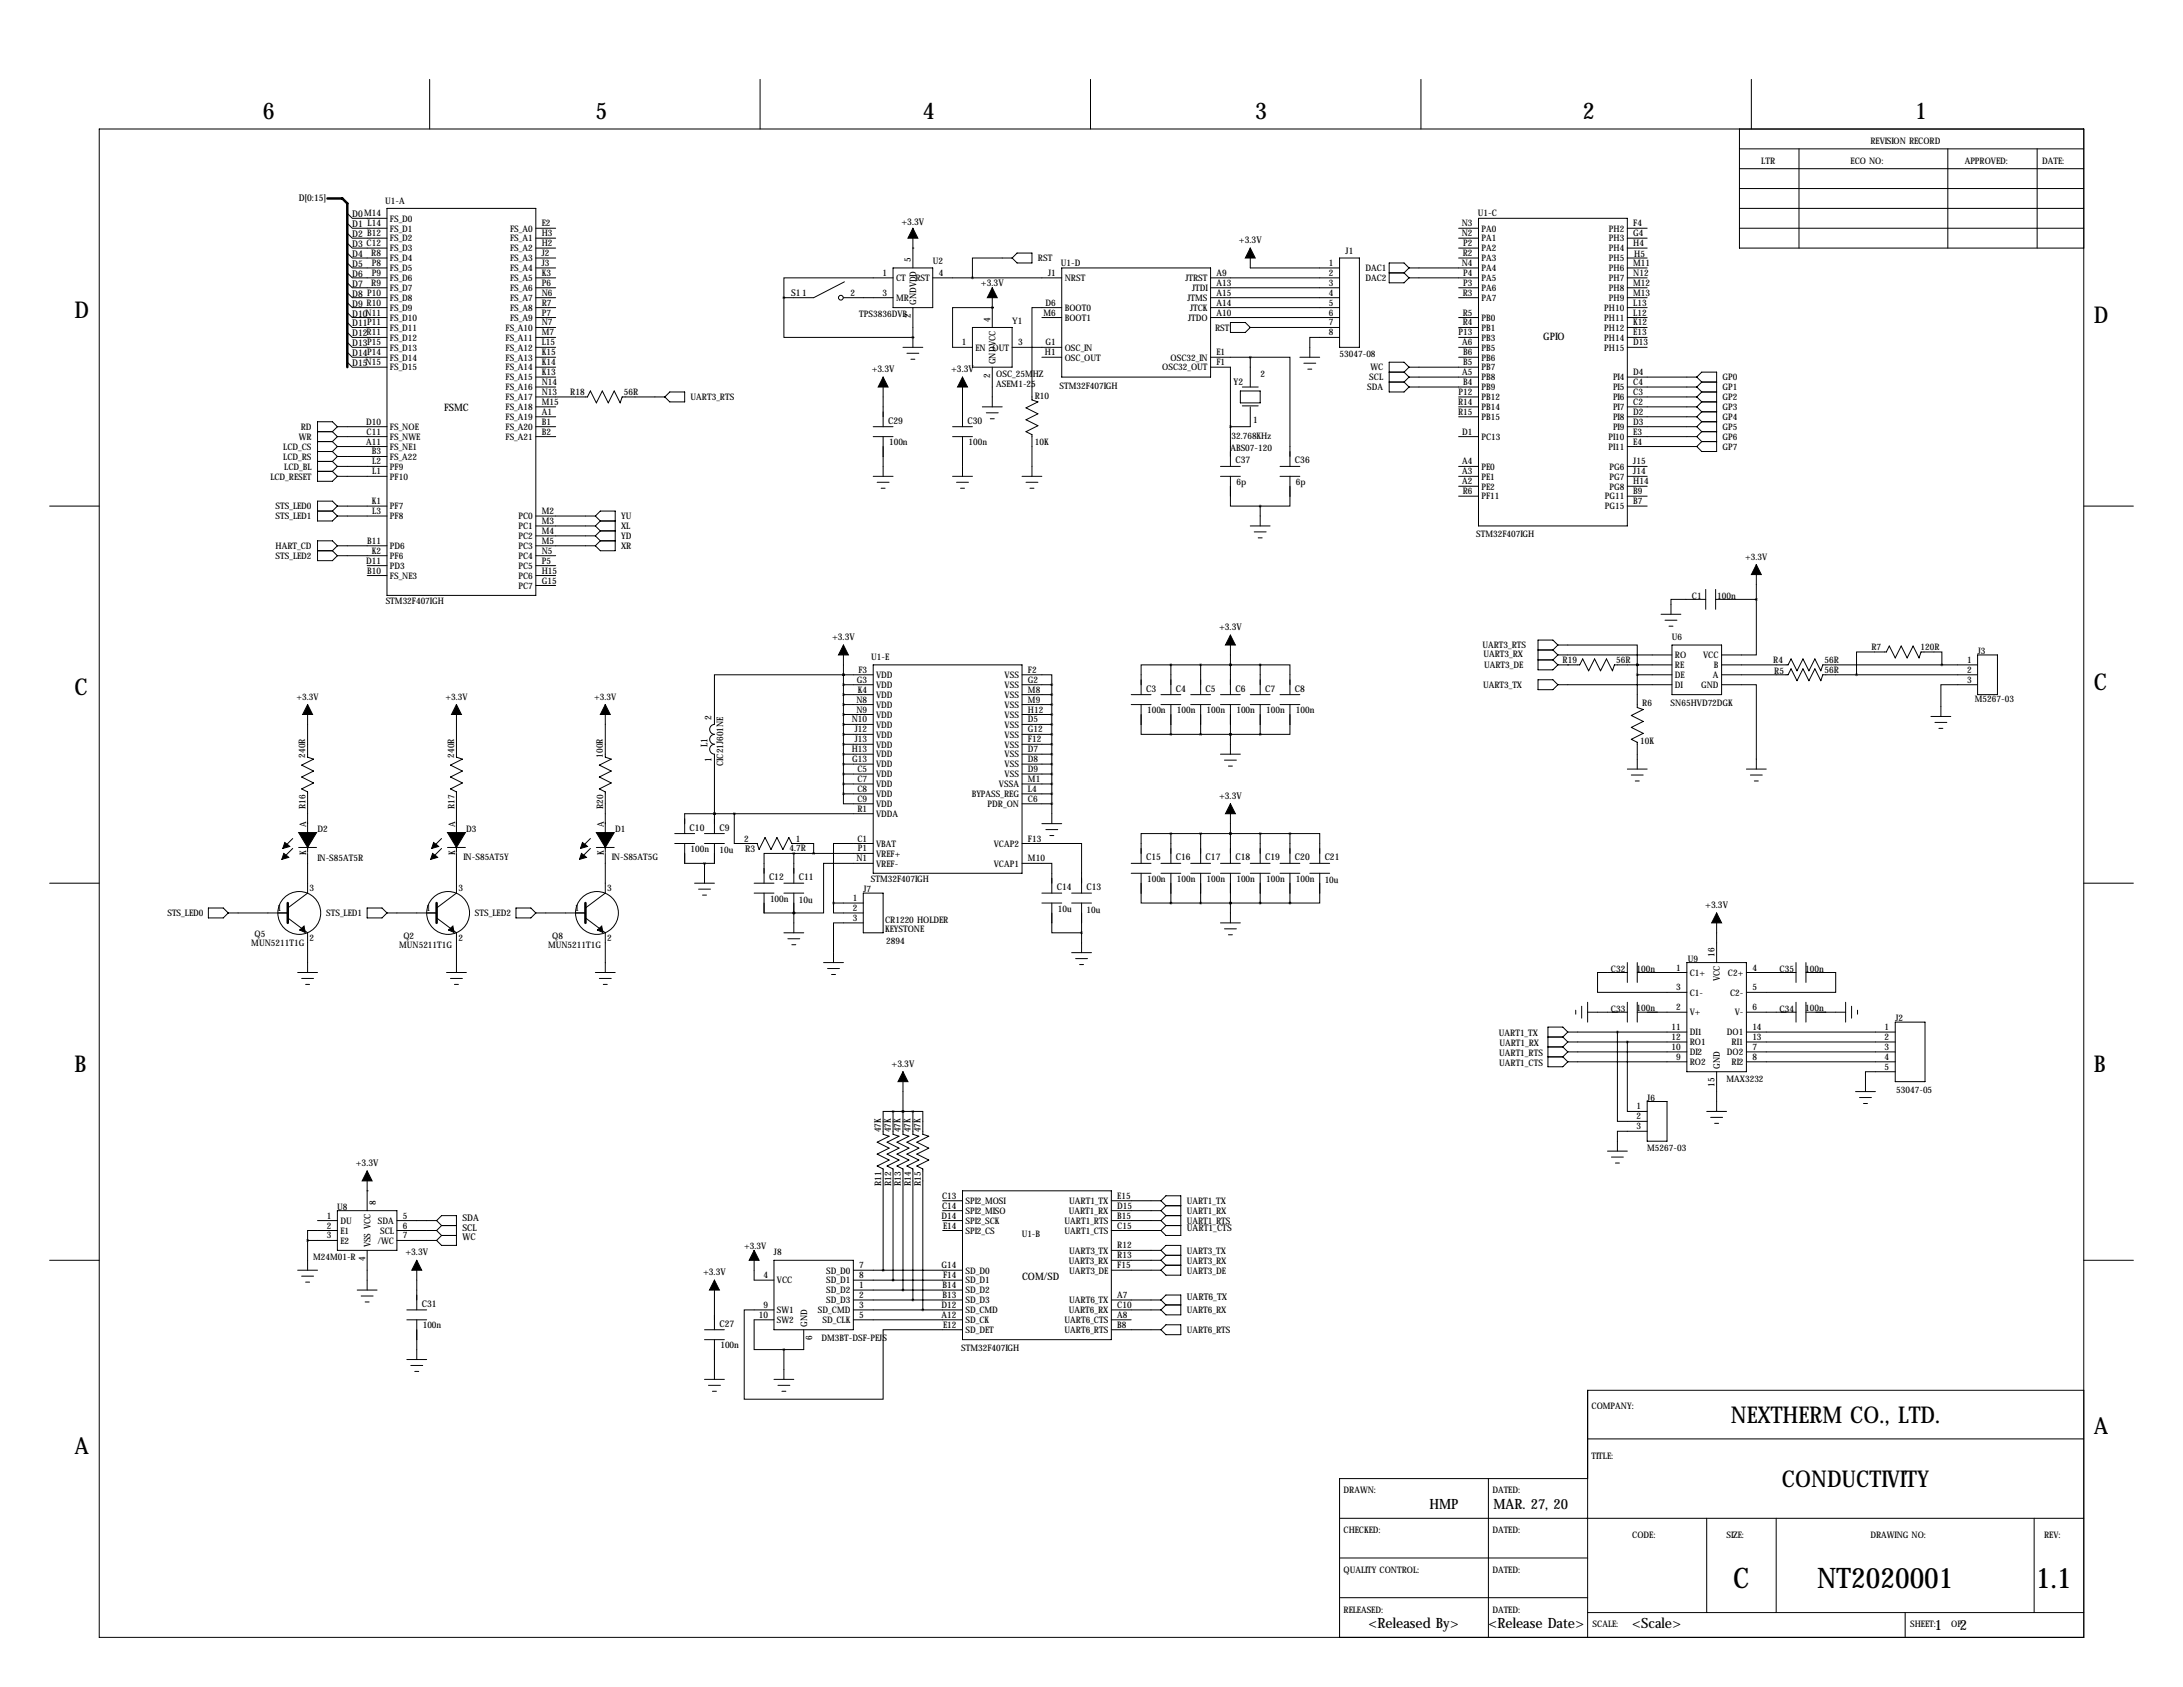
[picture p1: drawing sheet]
<svg xmlns="http://www.w3.org/2000/svg" width="559mm" height="432mm" viewBox="0 0 559 432" stroke-linecap="round" stroke-linejoin="round" font-family="sans-serif">
<defs><g id="words">
<g font-size="7.3">
<text x="443.7" y="406.5">C</text>
<text x="465.1" y="406.5">NT2020001</text>
<text x="521.2" y="406.5">1.1</text>
</g>
<g font-size="5.9">
<text x="67.3" y="30.5">6</text>
<text x="152.4" y="30.5">5</text>
<text x="236.2" y="30.5">4</text>
<text x="321.3" y="30.5">3</text>
<text x="405.1" y="30.5">2</text>
<text x="490.2" y="30.5">1</text>
<text x="19" y="81.3">D</text>
<text x="535.9" y="82.6">D</text>
<text x="19" y="177.8">C</text>
<text x="535.9" y="176.5">C</text>
<text x="19" y="274.3">B</text>
<text x="535.9" y="274.3">B</text>
<text x="443.1" y="364.1">NEXTHERM CO., LTD.</text>
<text x="535.9" y="367">A</text>
<text x="19" y="372.1">A</text>
<text x="456.1" y="380.6">CONDUCTIVITY</text>
</g>
<g font-size="3.6">
<text x="365.9" y="386.1">HMP</text>
<text x="382.3" y="386.1">MAR. 27, 20</text>
<text x="350.3" y="416.6">&lt;Released By&gt;</text>
<text x="381" y="416.6">&lt;Release Date&gt;</text>
<text x="417.8" y="416.6">&lt;Scale&gt;</text>
<text x="495.3" y="417.1">1</text>
<text x="501.6" y="417.1">2</text>
</g>
<g font-size="2.6">
<text x="395" y="87.1">GPIO</text>
<text x="113.7" y="105.1">FSMC</text>
<text x="261.6" y="327.7">COM/SD</text>
</g>
<g font-size="2.4">
<text x="76.5" y="51.6">D[0:15]</text>
<text x="90.2" y="55.6">D0M14</text>
<text x="90.2" y="58.2">D1 L14</text>
<text x="230.8" y="57.7">+3.3V</text>
<text x="90.2" y="60.7">D2 B12</text>
<text x="90.2" y="63.2">D3 C12</text>
<text x="90.2" y="65.8">D4</text>
<text x="317.1" y="62.2">+3.3V</text>
<text x="90.2" y="68.3">D5</text>
<text x="90.2" y="70.9">D6</text>
<text x="90.2" y="73.4">D7</text>
<text x="90.2" y="75.9">D8 P10</text>
<text x="202.5" y="75.7">S11</text>
<text x="251.1" y="73.2">+3.3V</text>
<text x="90.2" y="78.5">D9 R10</text>
<text x="90.2" y="81">D10N11</text>
<text x="90.2" y="83.6">D11P11</text>
<text x="90.2" y="86.1">D12R11</text>
<text x="90.2" y="88.6">D13P15</text>
<text x="90.2" y="91.2">D14P14</text>
<text x="90.2" y="93.7">D15N15</text>
<text x="223.1" y="95.3">+3.3V</text>
<text x="243.5" y="95.3">+3.3V</text>
<text x="315.8" y="98.6">Y2</text>
<text x="227.3" y="108.5">C29</text>
<text x="247.6" y="108.5">C30</text>
<text x="316.2" y="118.6">C37</text>
<text x="331.5" y="118.6">C36</text>
<text x="312" y="161.3">+3.3V</text>
<text x="213" y="163.8">+3.3V</text>
<text x="293.4" y="177">C3</text>
<text x="301" y="177">C4</text>
<text x="308.6" y="177">C5</text>
<text x="316.2" y="177">C6</text>
<text x="323.8" y="177">C7</text>
<text x="331.5" y="177">C8</text>
<text x="182.1" y="184.4" transform="rotate(-90 182.1 184.4)">2</text>
<text x="181.1" y="191.1" transform="rotate(-90 181.1 191.1)">L1</text>
<text x="182.1" y="195" transform="rotate(-90 182.1 195)">1</text>
<text x="312" y="204.5">+3.3V</text>
<text x="176.5" y="212.6">C10</text>
<text x="184.1" y="212.6">C9</text>
<text x="190.7" y="218.2">R3</text>
<text x="293.4" y="220.2">C15</text>
<text x="301" y="220.2">C16</text>
<text x="308.6" y="220.2">C17</text>
<text x="316.2" y="220.2">C18</text>
<text x="323.8" y="220.2">C19</text>
<text x="331.5" y="220.2">C20</text>
<text x="339.1" y="220.2">C21</text>
<text x="196.8" y="225.3">C12</text>
<text x="204.5" y="225.3">C11</text>
<text x="270.5" y="227.8">C14</text>
<text x="278.1" y="227.8">C13</text>
<text x="436.5" y="232.4">+3.3V</text>
<text x="228.2" y="273">+3.3V</text>
<text x="91.1" y="298.4">+3.3V</text>
<text x="118.4" y="317.5">WC</text>
<text x="118.4" y="315">SCL</text>
<text x="118.4" y="312.4">SDA</text>
<text x="303.8" y="315">UART1_CTS</text>
<text x="103.8" y="321.3">+3.3V</text>
<text x="180" y="326.4">+3.3V</text>
<text x="107.9" y="334.5">C31</text>
<text x="303.8" y="332.7">UART6_TX</text>
<text x="184.1" y="339.6">C27</text>
</g>
<g font-size="2.3">
<text x="450.8" y="41.9">LTR</text>
<text x="473.7" y="41.9">ECO NO:</text>
<text x="478.8" y="36.8">REVISION RECORD</text>
<text x="502.9" y="41.9">APPROVED:</text>
<text x="522.7" y="41.9">DATE:</text>
<text x="98.6" y="52.3">U1-A</text>
<text x="99.8" y="56.7">FS_D0</text>
<text x="99.8" y="59.3">FS_D1</text>
<text x="130.6" y="59.3">FS_A0</text>
<text x="138.7" y="57.9">E2</text>
<text x="374.2" y="57.9">N3</text>
<text x="378.3" y="55.4">U1-C</text>
<text x="379.2" y="59.3">PA0</text>
<text x="411.8" y="59.3">PH2</text>
<text x="418.1" y="57.9">F4</text>
<text x="95" y="65.5">R8</text>
<text x="99.8" y="61.8">FS_D2</text>
<text x="99.8" y="64.3">FS_D3</text>
<text x="130.6" y="61.8">FS_A1</text>
<text x="130.6" y="64.3">FS_A2</text>
<text x="138.7" y="60.5">H3</text>
<text x="138.7" y="63">H2</text>
<text x="138.7" y="65.5">J2</text>
<text x="344.5" y="65">J1</text>
<text x="374.2" y="60.5">N2</text>
<text x="374.4" y="65.5">R2</text>
<text x="374.6" y="63">P2</text>
<text x="379.2" y="64.3">PA2</text>
<text x="379.2" y="61.8">PA1</text>
<text x="411.8" y="61.8">PH3</text>
<text x="411.8" y="64.3">PH4</text>
<text x="418.1" y="60.5">G4</text>
<text x="418.1" y="63">H4</text>
<text x="418.3" y="65.8">H5</text>
<text x="95.2" y="68.1">P8</text>
<text x="95.2" y="70.6">P9</text>
<text x="99.8" y="66.9">FS_D4</text>
<text x="99.8" y="69.4">FS_D5</text>
<text x="99.8" y="72">FS_D6</text>
<text x="130.6" y="66.9">FS_A3</text>
<text x="130.6" y="69.4">FS_A4</text>
<text x="130.6" y="72">FS_A5</text>
<text x="138.7" y="68.1">J3</text>
<text x="138.7" y="70.6">K3</text>
<text x="225.9" y="70.6">1</text>
<text x="229.4" y="72">CT</text>
<text x="233.2" y="67.1" transform="rotate(-90 233.2 67.1)">5</text>
<text x="234.3" y="72">RST</text>
<text x="238.8" y="67.6">U2</text>
<text x="240.3" y="70.6">4</text>
<text x="265.7" y="66.9">RST</text>
<text x="268.3" y="70.6">J1</text>
<text x="271.6" y="68.1">U1-D</text>
<text x="272.5" y="72">NRST</text>
<text x="303.4" y="72">JTRST</text>
<text x="311.4" y="70.6">A9</text>
<text x="340.2" y="68.1">1</text>
<text x="340.2" y="70.6">2</text>
<text x="349.5" y="69.4">DAC1</text>
<text x="349.5" y="72">DAC2</text>
<text x="374.2" y="68.1">N4</text>
<text x="374.6" y="70.6">P4</text>
<text x="379.2" y="69.4">PA4</text>
<text x="379.2" y="72">PA5</text>
<text x="379.2" y="66.9">PA3</text>
<text x="411.8" y="69.4">PH6</text>
<text x="411.8" y="72">PH7</text>
<text x="411.8" y="66.9">PH5</text>
<text x="418.1" y="68.1">M11</text>
<text x="418.1" y="70.6">N12</text>
<text x="95" y="73.2">R9</text>
<text x="99.8" y="74.5">FS_D7</text>
<text x="99.8" y="77">FS_D8</text>
<text x="130.6" y="74.5">FS_A6</text>
<text x="130.6" y="77">FS_A7</text>
<text x="138.7" y="73.2">P6</text>
<text x="138.7" y="75.7">N6</text>
<text x="217.7" y="75.8">2</text>
<text x="225.9" y="75.7">3</text>
<text x="229.4" y="77">MR</text>
<text x="234.5" y="78" transform="rotate(-90 234.5 78)">GNDVDD</text>
<text x="304" y="77">JTMS</text>
<text x="305.2" y="74.5">JTDI</text>
<text x="311.4" y="73.2">A13</text>
<text x="311.4" y="75.7">A15</text>
<text x="340.2" y="73.2">3</text>
<text x="340.2" y="75.7">4</text>
<text x="374.4" y="75.7">R3</text>
<text x="374.6" y="73.2">P3</text>
<text x="379.2" y="77">PA7</text>
<text x="379.2" y="74.5">PA6</text>
<text x="411.8" y="74.5">PH8</text>
<text x="411.8" y="77">PH9</text>
<text x="418.1" y="73.2">M12</text>
<text x="418.1" y="75.7">M13</text>
<text x="99.8" y="79.6">FS_D9</text>
<text x="99.8" y="82.1">FS_D10</text>
<text x="130.6" y="79.6">FS_A8</text>
<text x="130.6" y="82.1">FS_A9</text>
<text x="138.7" y="78.2">R7</text>
<text x="138.7" y="80.8">P7</text>
<text x="138.7" y="83.3">N7</text>
<text x="220" y="81.2">TPS3836DVB</text>
<text x="233.2" y="81.5" transform="rotate(-90 233.2 81.5)">2</text>
<text x="253.5" y="82.3" transform="rotate(-90 253.5 82.3)">4</text>
<text x="259.1" y="82.8">Y1</text>
<text x="267.1" y="80.8">M6</text>
<text x="267.6" y="78.2">D6</text>
<text x="272.5" y="82.1">BOOT1</text>
<text x="272.5" y="79.6">BOOT0</text>
<text x="304.1" y="82.1">JTDO</text>
<text x="304.6" y="79.6">JTCK</text>
<text x="311.4" y="78.2">A14</text>
<text x="311.4" y="80.8">A10</text>
<text x="340.2" y="78.2">5</text>
<text x="340.2" y="80.8">6</text>
<text x="340.2" y="83.3">7</text>
<text x="374.4" y="80.8">R5</text>
<text x="374.4" y="83.3">R4</text>
<text x="379.2" y="82.1">PB0</text>
<text x="410.7" y="79.6">PH10</text>
<text x="410.7" y="82.1">PH11</text>
<text x="418.1" y="78.2">L13</text>
<text x="418.1" y="80.8">L12</text>
<text x="418.1" y="83.3">K12</text>
<text x="99.8" y="84.7">FS_D11</text>
<text x="99.8" y="87.2">FS_D12</text>
<text x="99.8" y="89.7">FS_D13</text>
<text x="129.4" y="84.7">FS_A10</text>
<text x="129.4" y="87.2">FS_A11</text>
<text x="129.4" y="89.7">FS_A12</text>
<text x="138.7" y="85.9">M7</text>
<text x="138.7" y="88.4">L15</text>
<text x="246.2" y="88.4">1</text>
<text x="249.7" y="89.7">EN</text>
<text x="254.1" y="89.7">OUT</text>
<text x="260.6" y="88.4">3</text>
<text x="267.6" y="88.4">G1</text>
<text x="272.5" y="89.7">OSC_IN</text>
<text x="311" y="84.7">RST</text>
<text x="340.2" y="85.9">8</text>
<text x="373.4" y="85.9">P13</text>
<text x="374.3" y="88.4">A6</text>
<text x="379.2" y="84.7">PB1</text>
<text x="379.2" y="89.7">PB5</text>
<text x="379.2" y="87.2">PB3</text>
<text x="410.7" y="84.7">PH12</text>
<text x="410.7" y="87.2">PH14</text>
<text x="410.7" y="89.7">PH15</text>
<text x="418.1" y="85.9">E13</text>
<text x="418.1" y="88.4">D13</text>
<text x="99.8" y="92.3">FS_D14</text>
<text x="99.8" y="94.8">FS_D15</text>
<text x="129.4" y="92.3">FS_A13</text>
<text x="129.4" y="94.8">FS_A14</text>
<text x="138.7" y="90.9">K15</text>
<text x="138.7" y="93.5">K14</text>
<text x="254.8" y="93.2" transform="rotate(-90 254.8 93.2)">GNDVCC</text>
<text x="267.5" y="90.9">H1</text>
<text x="272.5" y="92.3">OSC_OUT</text>
<text x="297.5" y="94.8">OSC32_OUT</text>
<text x="299.6" y="92.3">OSC32_IN</text>
<text x="311.4" y="90.9">E1</text>
<text x="311.4" y="93.5">F1</text>
<text x="342.9" y="91.4">53047-08</text>
<text x="350.8" y="94.8">WC</text>
<text x="374.6" y="90.9">B6</text>
<text x="374.6" y="93.5">B5</text>
<text x="379.2" y="92.3">PB6</text>
<text x="379.2" y="94.8">PB7</text>
<text x="129.4" y="97.4">FS_A15</text>
<text x="129.4" y="99.9">FS_A16</text>
<text x="138.7" y="96">K13</text>
<text x="138.7" y="98.6">N14</text>
<text x="138.7" y="101.1">N13</text>
<text x="146" y="101.1">R18</text>
<text x="159.7" y="101">56R</text>
<text x="253.5" y="96.7" transform="rotate(-90 253.5 96.7)">2</text>
<text x="255" y="99.1">ASEM1-25</text>
<text x="255" y="96.4">OSC_25MHZ</text>
<text x="271.2" y="99.5">STM32F407IGH</text>
<text x="322.7" y="96.5">2</text>
<text x="350" y="99.9">SDA</text>
<text x="350.5" y="97.4">SCL</text>
<text x="373.4" y="101.1">P12</text>
<text x="374.3" y="96">A5</text>
<text x="374.6" y="98.6">B4</text>
<text x="379.2" y="97.4">PB8</text>
<text x="379.2" y="99.9">PB9</text>
<text x="412.9" y="97.4">PI4</text>
<text x="412.9" y="99.9">PI5</text>
<text x="418.1" y="96">D4</text>
<text x="418.1" y="98.6">C4</text>
<text x="418.1" y="101.1">C3</text>
<text x="440.9" y="97.4">GP0</text>
<text x="440.9" y="99.9">GP1</text>
<text x="129.4" y="102.4">FS_A17</text>
<text x="129.4" y="105">FS_A18</text>
<text x="129.4" y="107.5">FS_A19</text>
<text x="138.7" y="103.6">M15</text>
<text x="138.7" y="106.2">A1</text>
<text x="176.8" y="102.4">UART3_RTS</text>
<text x="264.9" y="102">R10</text>
<text x="373.2" y="103.6">R14</text>
<text x="373.2" y="106.2">R15</text>
<text x="379.2" y="105">PB14</text>
<text x="379.2" y="102.4">PB12</text>
<text x="379.2" y="107.5">PB15</text>
<text x="412.9" y="102.4">PI6</text>
<text x="412.9" y="105">PI7</text>
<text x="412.9" y="107.5">PI8</text>
<text x="418.1" y="103.6">C2</text>
<text x="418.1" y="106.2">D2</text>
<text x="440.9" y="102.4">GP2</text>
<text x="440.9" y="105">GP3</text>
<text x="440.9" y="107.5">GP4</text>
<text x="76.5" y="112.6">WR</text>
<text x="77" y="110.1">RD</text>
<text x="93.7" y="108.7">D10</text>
<text x="93.7" y="113.8">A11</text>
<text x="93.8" y="111.3">C11</text>
<text x="99.8" y="110.1">FS_NOE</text>
<text x="99.8" y="112.6">FS_NWE</text>
<text x="129.4" y="110.1">FS_A20</text>
<text x="129.4" y="112.6">FS_A21</text>
<text x="138.7" y="108.7">B1</text>
<text x="138.7" y="111.3">B2</text>
<text x="227.6" y="114">100n</text>
<text x="247.9" y="114">100n</text>
<text x="264.9" y="113.8">10K</text>
<text x="315.2" y="112.4">32.768KHz</text>
<text x="320.8" y="108.4">1</text>
<text x="374.3" y="111.3">D1</text>
<text x="379.2" y="112.6">PC13</text>
<text x="411.7" y="112.6">PI10</text>
<text x="412.9" y="110.1">PI9</text>
<text x="418.1" y="111.3">E3</text>
<text x="418.1" y="113.8">E4</text>
<text x="418.1" y="108.7">D3</text>
<text x="440.9" y="110.1">GP5</text>
<text x="440.9" y="112.6">GP6</text>
<text x="72.5" y="115.1">LCD_CS</text>
<text x="72.5" y="117.7">LCD_RS</text>
<text x="95.2" y="116.3">B3</text>
<text x="95.3" y="118.9">L2</text>
<text x="99.8" y="115.1">FS_NE1</text>
<text x="99.8" y="117.7">FS_A22</text>
<text x="315" y="115.4">ABS07-120</text>
<text x="374.3" y="118.9">A4</text>
<text x="411.7" y="115.1">PI11</text>
<text x="418.1" y="118.9">J15</text>
<text x="440.9" y="115.1">GP7</text>
<text x="69.2" y="122.8">LCD_RESET</text>
<text x="72.8" y="120.2">LCD_BL</text>
<text x="95.3" y="121.4">L1</text>
<text x="99.8" y="120.2">PF9</text>
<text x="99.8" y="122.8">PF10</text>
<text x="316.5" y="124.1">6p</text>
<text x="331.7" y="124.1">6p</text>
<text x="374.3" y="121.4">A3</text>
<text x="374.3" y="124">A2</text>
<text x="379.2" y="120.2">PE0</text>
<text x="379.2" y="122.8">PE1</text>
<text x="379.2" y="125.3">PE2</text>
<text x="412" y="120.2">PG6</text>
<text x="412" y="122.8">PG7</text>
<text x="412" y="125.3">PG8</text>
<text x="418.1" y="121.4">J14</text>
<text x="418.1" y="124">H14</text>
<text x="70.5" y="130.4">STS_LED0</text>
<text x="95.2" y="129">K1</text>
<text x="95.3" y="131.6">L3</text>
<text x="99.8" y="130.4">PF7</text>
<text x="138.7" y="131.6">M2</text>
<text x="374.4" y="126.5">R6</text>
<text x="379.2" y="127.8">PF11</text>
<text x="410.8" y="127.8">PG11</text>
<text x="410.8" y="130.4">PG15</text>
<text x="418.1" y="126.5">B9</text>
<text x="418.1" y="129">B7</text>
<text x="70.5" y="132.9">STS_LED1</text>
<text x="99.8" y="132.9">PF8</text>
<text x="132.7" y="135.5">PC1</text>
<text x="132.7" y="132.9">PC0</text>
<text x="138.7" y="134.1">M3</text>
<text x="138.7" y="136.7">M4</text>
<text x="159" y="132.9">YU</text>
<text x="159" y="135.5">XL</text>
<text x="377.9" y="137.3">STM32F407IGH</text>
<text x="70.5" y="140.5">HART_CD</text>
<text x="70.5" y="143.1">STS_LED2</text>
<text x="94" y="139.2">B11</text>
<text x="95.2" y="141.7">K2</text>
<text x="99.8" y="143.1">PF6</text>
<text x="99.8" y="140.5">PD6</text>
<text x="132.7" y="138">PC2</text>
<text x="132.7" y="140.5">PC3</text>
<text x="132.7" y="143.1">PC4</text>
<text x="138.7" y="139.2">M5</text>
<text x="138.7" y="141.7">N5</text>
<text x="159" y="138">YD</text>
<text x="159" y="140.5">XR</text>
<text x="446.7" y="143.3">+3.3V</text>
<text x="93.7" y="144.3">D11</text>
<text x="94" y="146.8">B10</text>
<text x="99.8" y="145.6">PD3</text>
<text x="99.8" y="148.2">FS_NE3</text>
<text x="132.7" y="148.2">PC6</text>
<text x="132.7" y="145.6">PC5</text>
<text x="138.7" y="146.8">H15</text>
<text x="138.7" y="149.4">G15</text>
<text x="138.7" y="144.3">P5</text>
<text x="98.7" y="154.6">STM32F407IGH</text>
<text x="132.7" y="150.7">PC7</text>
<text x="433.1" y="153.2">C1</text>
<text x="439.6" y="153.2">100n</text>
<text x="379.5" y="165.9">UART3_RTS</text>
<text x="427.9" y="163.8">U6</text>
<text x="479.1" y="166.4">R7</text>
<text x="491.6" y="166.3">120R</text>
<text x="506.2" y="167.4">J3</text>
<text x="219.8" y="172.2">F3</text>
<text x="223" y="168.9">U1-E</text>
<text x="224.3" y="173.6">VDD</text>
<text x="257.2" y="173.6">VSS</text>
<text x="263.1" y="172.2">F2</text>
<text x="379.7" y="168.2">UART3_RX</text>
<text x="379.9" y="171">UART3_DE</text>
<text x="400" y="169.7">R19</text>
<text x="413.7" y="169.6">56R</text>
<text x="428.8" y="168.5">RO</text>
<text x="428.8" y="171">RE</text>
<text x="428.8" y="173.6">DE</text>
<text x="436" y="168.5">VCC</text>
<text x="438.5" y="173.6">A</text>
<text x="438.7" y="171">B</text>
<text x="453.9" y="169.7">R4</text>
<text x="454.2" y="172.5">R5</text>
<text x="467" y="169.6">56R</text>
<text x="467" y="172.4">56R</text>
<text x="503.5" y="172.2">2</text>
<text x="503.5" y="169.7">1</text>
<text x="75.9" y="179.1">+3.3V</text>
<text x="114" y="179.1">+3.3V</text>
<text x="152.1" y="179.1">+3.3V</text>
<text x="219.2" y="179.8">N8</text>
<text x="219.4" y="174.8">G3</text>
<text x="219.6" y="177.3">K4</text>
<text x="224.3" y="176.1">VDD</text>
<text x="224.3" y="178.6">VDD</text>
<text x="257.2" y="176.1">VSS</text>
<text x="257.2" y="178.6">VSS</text>
<text x="263.1" y="174.8">G2</text>
<text x="263.1" y="177.3">M8</text>
<text x="263.1" y="179.8">M9</text>
<text x="379.6" y="176.1">UART3_TX</text>
<text x="428.8" y="176.1">DI</text>
<text x="435.4" y="176.1">GND</text>
<text x="503.5" y="174.8">3</text>
<text x="505.5" y="179.7">M5267-03</text>
<text x="218" y="184.9">N10</text>
<text x="219.2" y="182.4">N9</text>
<text x="224.3" y="181.2">VDD</text>
<text x="224.3" y="183.7">VDD</text>
<text x="257.2" y="181.2">VSS</text>
<text x="257.2" y="183.7">VSS</text>
<text x="263.1" y="182.4">H12</text>
<text x="263.1" y="184.9">D5</text>
<text x="293.6" y="182.5">100n</text>
<text x="301.2" y="182.5">100n</text>
<text x="308.9" y="182.5">100n</text>
<text x="316.5" y="182.5">100n</text>
<text x="324.1" y="182.5">100n</text>
<text x="331.7" y="182.5">100n</text>
<text x="420.4" y="180.8">R6</text>
<text x="427.6" y="180.8">SN65HVD72DGK</text>
<text x="218.8" y="187.5">J12</text>
<text x="218.8" y="190">J13</text>
<text x="224.3" y="186.3">VDD</text>
<text x="224.3" y="188.8">VDD</text>
<text x="224.3" y="191.3">VDD</text>
<text x="257.2" y="186.3">VSS</text>
<text x="257.2" y="188.8">VSS</text>
<text x="257.2" y="191.3">VSS</text>
<text x="263.1" y="187.5">G12</text>
<text x="263.1" y="190">F12</text>
<text x="419.9" y="190.5">10K</text>
<text x="78.1" y="194" transform="rotate(-90 78.1 194)">240R</text>
<text x="116.2" y="194" transform="rotate(-90 116.2 194)">240R</text>
<text x="154.3" y="194" transform="rotate(-90 154.3 194)">100R</text>
<text x="185.1" y="196" transform="rotate(-90 185.1 196)">CIC21J601NE</text>
<text x="218" y="192.5">H13</text>
<text x="218.2" y="195.1">G13</text>
<text x="219.5" y="197.6">C5</text>
<text x="224.3" y="193.9">VDD</text>
<text x="224.3" y="196.4">VDD</text>
<text x="257.2" y="193.9">VSS</text>
<text x="257.2" y="196.4">VSS</text>
<text x="263.1" y="192.5">D7</text>
<text x="263.1" y="195.1">D8</text>
<text x="263.1" y="197.6">D9</text>
<text x="219.5" y="200.2">C7</text>
<text x="219.5" y="202.7">C8</text>
<text x="224.3" y="199">VDD</text>
<text x="224.3" y="201.5">VDD</text>
<text x="255.7" y="201.5">VSSA</text>
<text x="257.2" y="199">VSS</text>
<text x="263.1" y="200.2">M1</text>
<text x="263.1" y="202.7">L4</text>
<text x="78.2" y="207.1" transform="rotate(-90 78.2 207.1)">R16</text>
<text x="116.3" y="207.1" transform="rotate(-90 116.3 207.1)">R17</text>
<text x="154.4" y="207.1" transform="rotate(-90 154.4 207.1)">R20</text>
<text x="219.5" y="205.2">C9</text>
<text x="219.5" y="207.8">R1</text>
<text x="224.3" y="204">VDD</text>
<text x="224.3" y="206.6">VDD</text>
<text x="224.3" y="209.1">VDDA</text>
<text x="248.7" y="204">BYPASS_REG</text>
<text x="252.8" y="206.6">PDR_ON</text>
<text x="263.1" y="205.2">C6</text>
<text x="78.4" y="211.6" transform="rotate(-90 78.4 211.6)">A</text>
<text x="81.2" y="212.9">D2</text>
<text x="116.5" y="211.6" transform="rotate(-90 116.5 211.6)">A</text>
<text x="119.3" y="212.9">D3</text>
<text x="154.6" y="211.6" transform="rotate(-90 154.6 211.6)">A</text>
<text x="157.4" y="212.9">D1</text>
<text x="190.5" y="215.4">2</text>
<text x="203.7" y="215.5">1</text>
<text x="219.5" y="215.4">C1</text>
<text x="263.1" y="215.4">F13</text>
<text x="78.4" y="218.9" transform="rotate(-90 78.4 218.9)">K</text>
<text x="81.3" y="220.3">IN-S85AT5R</text>
<text x="116.5" y="218.9" transform="rotate(-90 116.5 218.9)">K</text>
<text x="118.7" y="220">IN-S85AT5Y</text>
<text x="154.6" y="218.9" transform="rotate(-90 154.6 218.9)">K</text>
<text x="156.6" y="220">IN-S85AT5G</text>
<text x="176.8" y="218.1">100n</text>
<text x="184.1" y="218.3">10u</text>
<text x="202.1" y="217.8">4.7R</text>
<text x="219.2" y="220.5">N1</text>
<text x="219.6" y="217.9">P1</text>
<text x="224.3" y="216.7">VBAT</text>
<text x="224.3" y="219.3">VREF+</text>
<text x="224.3" y="221.8">VREF-</text>
<text x="254.4" y="216.7">VCAP2</text>
<text x="254.4" y="221.8">VCAP1</text>
<text x="263.1" y="220.5">M10</text>
<text x="222.9" y="225.7">STM32F407IGH</text>
<text x="293.6" y="225.7">100n</text>
<text x="301.2" y="225.7">100n</text>
<text x="308.9" y="225.7">100n</text>
<text x="316.5" y="225.7">100n</text>
<text x="324.1" y="225.7">100n</text>
<text x="331.7" y="225.7">100n</text>
<text x="339.1" y="226">10u</text>
<text x="70.9" y="233.2">1</text>
<text x="79.2" y="228.1">3</text>
<text x="109" y="233.2">1</text>
<text x="117.3" y="228.1">3</text>
<text x="147.1" y="233.2">1</text>
<text x="155.4" y="228.1">3</text>
<text x="197.1" y="230.8">100n</text>
<text x="204.5" y="231">10u</text>
<text x="218.3" y="230.6">1</text>
<text x="218.3" y="233.2">2</text>
<text x="221" y="228.3">J7</text>
<text x="270.8" y="233.3">10u</text>
<text x="278.1" y="233.6">10u</text>
<text x="42.8" y="234.5">STS_LED0</text>
<text x="65.2" y="239.9">Q5</text>
<text x="83.5" y="234.5">STS_LED1</text>
<text x="121.6" y="234.5">STS_LED2</text>
<text x="218.3" y="235.7">3</text>
<text x="226.6" y="236.2">CR1220 HOLDER</text>
<text x="226.6" y="238.5">KEYSTONE</text>
<text x="64.3" y="242.1">MUN5211T1G</text>
<text x="79.2" y="241">2</text>
<text x="102.2" y="242.7">MUN5211T1G</text>
<text x="103.3" y="240.4">Q2</text>
<text x="117.3" y="241">2</text>
<text x="140.3" y="242.7">MUN5211T1G</text>
<text x="141.4" y="240.4">Q8</text>
<text x="155.4" y="241">2</text>
<text x="226.8" y="241.6">2894</text>
<text x="438.9" y="244.9" transform="rotate(-90 438.9 244.9)">16</text>
<text x="412.4" y="248.7">C32</text>
<text x="418.9" y="248.7">100n</text>
<text x="429.1" y="248.4">1</text>
<text x="432.1" y="246.1">U9</text>
<text x="432.6" y="249.8">C1+</text>
<text x="440.3" y="251.1" transform="rotate(-90 440.3 251.1)">VCC</text>
<text x="442.3" y="249.8">C2+</text>
<text x="448.6" y="248.4">4</text>
<text x="455.5" y="248.7">C35</text>
<text x="462.1" y="248.7">100n</text>
<text x="429.1" y="253.5">3</text>
<text x="432.6" y="254.8">C1-</text>
<text x="442.9" y="254.8">C2-</text>
<text x="448.6" y="253.5">5</text>
<text x="412.4" y="258.9">C33</text>
<text x="418.9" y="258.8">100n</text>
<text x="427.9" y="263.7">11</text>
<text x="429.1" y="258.6">2</text>
<text x="432.6" y="259.9">V+</text>
<text x="444" y="259.9">V-</text>
<text x="448.6" y="258.6">6</text>
<text x="448.6" y="263.7">14</text>
<text x="455.5" y="258.9">C34</text>
<text x="462.1" y="258.8">100n</text>
<text x="482.4" y="263.7">1</text>
<text x="485.2" y="261.4">J2</text>
<text x="383.7" y="265.3">UART1_TX</text>
<text x="383.8" y="267.8">UART1_RX</text>
<text x="427.9" y="268.7">10</text>
<text x="427.9" y="266.2">12</text>
<text x="432.6" y="265">DI1</text>
<text x="432.6" y="267.5">RO1</text>
<text x="442.1" y="265">DO1</text>
<text x="443.2" y="267.5">RI1</text>
<text x="448.6" y="268.7">7</text>
<text x="448.6" y="266.2">13</text>
<text x="482.4" y="266.2">2</text>
<text x="482.4" y="268.7">3</text>
<text x="383.8" y="270.3">UART1_RTS</text>
<text x="383.8" y="272.9">UART1_CTS</text>
<text x="429.1" y="271.3">9</text>
<text x="432.6" y="272.6">RO2</text>
<text x="432.6" y="270.1">DI2</text>
<text x="440.3" y="273.6" transform="rotate(-90 440.3 273.6)">GND</text>
<text x="442.1" y="270.1">DO2</text>
<text x="443.2" y="272.6">RI2</text>
<text x="448.6" y="271.3">8</text>
<text x="482.4" y="271.3">4</text>
<text x="482.4" y="273.8">5</text>
<text x="421.7" y="281.7">J6</text>
<text x="438.9" y="278.2" transform="rotate(-90 438.9 278.2)">15</text>
<text x="442" y="277">MAX3232</text>
<text x="485.4" y="279.7">53047-05</text>
<text x="418.9" y="284">1</text>
<text x="418.9" y="286.5">2</text>
<text x="225.5" y="289.8" transform="rotate(-90 225.5 289.8)">47K</text>
<text x="228" y="289.8" transform="rotate(-90 228 289.8)">47K</text>
<text x="230.5" y="289.8" transform="rotate(-90 230.5 289.8)">47K</text>
<text x="233.1" y="289.8" transform="rotate(-90 233.1 289.8)">47K</text>
<text x="235.6" y="289.8" transform="rotate(-90 235.6 289.8)">47K</text>
<text x="418.9" y="289.1">3</text>
<text x="421.6" y="294.6">M5267-03</text>
<text x="225.6" y="303.6" transform="rotate(-90 225.6 303.6)">R11</text>
<text x="228.1" y="303.6" transform="rotate(-90 228.1 303.6)">R12</text>
<text x="230.6" y="303.6" transform="rotate(-90 230.6 303.6)">R13</text>
<text x="233.2" y="303.6" transform="rotate(-90 233.2 303.6)">R14</text>
<text x="235.7" y="303.6" transform="rotate(-90 235.7 303.6)">R15</text>
<text x="83.6" y="311.9">1</text>
<text x="86.3" y="309.6">U8</text>
<text x="96.2" y="308.4" transform="rotate(-90 96.2 308.4)">8</text>
<text x="103.1" y="311.9">5</text>
<text x="241" y="311.9">D14</text>
<text x="241.2" y="306.8">C13</text>
<text x="241.2" y="309.4">C14</text>
<text x="247.1" y="308.2">SPI2_MOSI</text>
<text x="247.1" y="310.7">SPI2_MISO</text>
<text x="273.6" y="310.7">UART1_RX</text>
<text x="273.7" y="308.2">UART1_TX</text>
<text x="286" y="306.8">E15</text>
<text x="286" y="309.4">D15</text>
<text x="286" y="311.9">B15</text>
<text x="303.8" y="308.2">UART1_TX</text>
<text x="303.8" y="310.7">UART1_RX</text>
<text x="83.6" y="314.5">2</text>
<text x="83.6" y="317">3</text>
<text x="87.1" y="313.3">DU</text>
<text x="87.1" y="315.8">E1</text>
<text x="96.8" y="313.3">SDA</text>
<text x="97.3" y="315.8">SCL</text>
<text x="103.1" y="314.5">6</text>
<text x="103.1" y="317">7</text>
<text x="241.4" y="314.5">E14</text>
<text x="247.1" y="313.3">SPI2_SCK</text>
<text x="247.1" y="315.8">SPI2_CS</text>
<text x="261.5" y="316.7">U1-B</text>
<text x="272.5" y="313.3">UART1_RTS</text>
<text x="272.5" y="315.8">UART1_CTS</text>
<text x="286" y="314.5">C15</text>
<text x="303.8" y="313.3">UART1_RTS</text>
<text x="80.1" y="322.5">M24M01-R</text>
<text x="87.1" y="318.3">E2</text>
<text x="93.5" y="322.8" transform="rotate(-90 93.5 322.8)">4</text>
<text x="94.8" y="319.3" transform="rotate(-90 94.8 319.3)">VSS VCC</text>
<text x="96.8" y="318.3">/WC</text>
<text x="190.5" y="319.8">+3.3V</text>
<text x="198.1" y="321.3">J8</text>
<text x="273.6" y="323.4">UART3_RX</text>
<text x="273.7" y="320.9">UART3_TX</text>
<text x="286" y="319.5">R12</text>
<text x="286" y="322.1">R13</text>
<text x="303.8" y="320.9">UART3_TX</text>
<text x="303.8" y="323.4">UART3_RX</text>
<text x="195.4" y="327.2">4</text>
<text x="198.9" y="328.5">VCC</text>
<text x="211.5" y="326">SD_D0</text>
<text x="211.5" y="328.5">SD_D1</text>
<text x="220" y="329.7">1</text>
<text x="220" y="324.6">7</text>
<text x="220" y="327.2">8</text>
<text x="241" y="324.6">G14</text>
<text x="241.3" y="329.7">B14</text>
<text x="241.4" y="327.2">F14</text>
<text x="247.1" y="326">SD_D0</text>
<text x="247.1" y="328.5">SD_D1</text>
<text x="273.7" y="326">UART3_DE</text>
<text x="286" y="324.6">F15</text>
<text x="303.8" y="326">UART3_DE</text>
<text x="195.4" y="334.8">9</text>
<text x="211.5" y="331">SD_D2</text>
<text x="211.5" y="333.6">SD_D3</text>
<text x="220" y="332.2">2</text>
<text x="220" y="334.8">3</text>
<text x="241" y="334.8">D12</text>
<text x="241.3" y="332.2">B13</text>
<text x="247.1" y="331">SD_D2</text>
<text x="247.1" y="333.6">SD_D3</text>
<text x="273.7" y="333.6">UART6_TX</text>
<text x="286" y="334.8">C10</text>
<text x="286" y="332.2">A7</text>
<text x="108.2" y="340">100n</text>
<text x="194.2" y="337.3">10</text>
<text x="198.9" y="336.1">SW1</text>
<text x="198.9" y="338.7">SW2</text>
<text x="206.6" y="339.6" transform="rotate(-90 206.6 339.6)">GND</text>
<text x="209.4" y="336.1">SD_CMD</text>
<text x="210.6" y="338.7">SD_CLK</text>
<text x="220" y="337.3">5</text>
<text x="241" y="337.3">A12</text>
<text x="241.4" y="339.9">E12</text>
<text x="247.1" y="336.1">SD_CMD</text>
<text x="247.1" y="338.7">SD_CK</text>
<text x="247.1" y="341.2">SD_DET</text>
<text x="272.5" y="338.7">UART6_CTS</text>
<text x="272.5" y="341.2">UART6_RTS</text>
<text x="273.6" y="336.1">UART6_RX</text>
<text x="286" y="337.3">A8</text>
<text x="286" y="339.9">B8</text>
<text x="303.8" y="336.1">UART6_RX</text>
<text x="303.8" y="341.2">UART6_RTS</text>
<text x="184.4" y="345.1">100n</text>
<text x="207.9" y="343.1" transform="rotate(-90 207.9 343.1)">6</text>
<text x="210.3" y="343.3">DM3BT-DSF-PEJS</text>
<text x="246" y="345.9">STM32F407IGH</text>
<text x="407.4" y="360.7">COMPANY:</text>
<text x="407.4" y="373.4">TITLE:</text>
<text x="343.9" y="382.3">DRAWN:</text>
<text x="382" y="382.3">DATED:</text>
<text x="343.9" y="392.4">CHECKED:</text>
<text x="382" y="392.4">DATED:</text>
<text x="417.8" y="393.7">CODE:</text>
<text x="442" y="393.7">SIZE:</text>
<text x="478.8" y="393.7">DRAWING NO:</text>
<text x="523.2" y="393.7">REV:</text>
<text x="343.9" y="402.6">QUALITY CONTROL:</text>
<text x="382" y="402.6">DATED:</text>
<text x="343.9" y="412.7">RELEASED:</text>
<text x="382" y="412.7">DATED:</text>
<text x="407.7" y="416.6">SCALE:</text>
<text x="488.9" y="416.6">SHEET:</text>
<text x="499.5" y="416.6">OF</text>
</g>
</g></defs>
<g fill="none" stroke="#000" stroke-width=".26">
<path d="M25.4 33h508v386.1h-508zM110 20.3v12.7M194.6 20.3v12.7M279.1 20.3v12.7M363.7 20.3v12.7M445.3 38.1h88.1M445.3 33v30.5h88.1M448.3 20.3v12.7M460.5 38.1v25.4M498.6 38.1v25.4M521.5 38.1v25.4M88.9 54.6l1.3 1.3h8.9"/>
<path d="M88.9 57.1l1.3 1.3h8.9M88.9 59.7l1.3 1.3h8.9M99.1 53.3h38.1v99.1h-38.1zM137.2 58.4h5M233.7 58.4v10.2M373.4 58.4h5.1M378.5 55.9h38.1v78.7h-38.1zM416.6 58.4h5M445.3 48.3h88.1M445.3 43.2h88.1M445.3 53.3h88.1M445.3 58.4h88.1"/>
<path d="M88.9 62.2l1.3 1.3h8.9M88.9 64.8l1.3 1.2h8.9M88.9 67.3l1.3 1.3h8.9M88.9 69.8l1.3 1.3h8.9M88.9 72.4l1.3 1.3h8.9M88.9 74.9l1.3 1.3h8.9M88.9 77.5l1.3 1.2h8.9M137.2 63.5h5M137.2 78.7h5M137.2 68.6h5M137.2 71.1h5M137.2 76.2h5"/>
<path d="M137.2 66h5M137.2 73.7h5M137.2 61h5M200.7 76.2v10.2h33M215.9 76.2h12.7M216.2 72.1l-7.9 4.1h-7.6M228.6 71.1h-27.9v5.1M228.6 68.6h10.2v10.1h-10.2zM233.7 63.5h.1M233.7 78.7v10.2M238.8 71.1h33M254 78.7h-10.2v10.2h5.1"/>
<path d="M254 78.7h.1M254 73.7v10.1M259.1 66h-10.2v5.1M260.3 64.8h3.9v2.5h-3.9l-1.2-1.3zM271.8 78.7h-7.6v23.7l1.5 .5-3.1 1.5 3.1 1.5-3.1 1.5 3.1 1.6-3.1 1.5 1.6 .8v10.6M271.8 68.6h38.1v27.9h-38.1zM309.9 78.7h33M309.9 71.1h33M309.9 76.2h33M309.9 73.7h33M320 63.5v5.1h22.9M342.9 66h5.1v22.9h-5.1z"/>
<path d="M355.6 69.8h3.8M359.4 69.8l1.3 1.3M360.7 68.6h17.8M360.7 71.1h17.8M360.7 68.6l-1.3 1.2M360.7 68.6l-1.3-1.3h-3.8v5.1h3.8l1.3-1.3M373.4 63.5h5.1M373.4 76.2h5.1M373.4 66h5.1M373.4 73.7h5.1M373.4 61h5.1M416.6 63.5h5"/>
<path d="M416.6 78.7h5M416.6 68.6h5M416.6 71.1h5M416.6 76.2h5M416.6 66h5M416.6 73.7h5M416.6 61h5M88.9 80l1.3 1.3h8.9M88.9 82.6l1.3 1.2h8.9M88.9 85.1l1.3 1.3h8.9M88.9 87.6l1.3 1.3h8.9M88.9 90.2l1.3 1.2h8.9"/>
<path d="M88.9 92.7l1.3 1.3h8.9M137.2 94h5M137.2 83.8h5M137.2 88.9h5M137.2 81.3h5M137.2 86.4h5M137.2 91.4h5M137.2 96.5h5M137.2 99.1h5M226.1 96.5v12.7M231.1 88.9h5.1M232.2 90.4h3"/>
<path d="M233.2 91.9h1M233.7 86.4h.1M246.4 96.5v12.7M248.9 83.8h10.2v10.2h-10.2zM254 94v10.1M259.1 88.9h12.7M266.7 81.3h5.1M266.7 91.4h5.1M309.9 94h5.1v25.4M309.9 81.3h33M309.9 91.4h10.1M315 82.6h3.8l1.2 1.2-1.2 1.3h-3.8z"/>
<path d="M318 99.1h4.1M320 91.4h10.2v28M320 83.8h22.9M320 91.4v7.7M332.7 91.4h5.1M333.8 93h3M334.8 94.5h1M342.9 86.4h-7.6v5M355.6 97.8h3.8M355.6 95.2h3.8M359.4 95.2l1.3 1.3M359.4 97.8l1.3 1.3"/>
<path d="M360.7 94h17.8M360.7 96.5h17.8M360.7 99.1h17.8M360.7 94l-1.3-1.3h-3.8v7.6h3.8l1.3-1.2M360.7 96.5l-1.3 1.3M360.7 94l-1.3 1.2M373.4 83.8h5.1M373.4 88.9h5.1M373.4 81.3h5.1M373.4 86.4h5.1M373.4 91.4h5.1M416.6 83.8h5"/>
<path d="M416.6 88.9h5M416.6 81.3h5M416.6 86.4h5M416.6 96.5h17.7M416.6 99.1h17.7M434.3 96.5l1.3-1.3h3.8v20.4h-3.8l-1.3-1.3M434.3 96.5l1.3 1.3M434.3 99.1l1.3 1.2M435.6 97.8h3.8M435.6 97.8l-1.3 1.3M81.3 110.5h3.8M81.3 113h3.8"/>
<path d="M81.3 115.6h3.8M81.3 118.1h3.8M85.1 110.5l1.3 1.3M85.1 113l1.3 1.3M85.1 115.6l1.3 1.2M85.1 118.1l1.3 1.3M86.4 109.2h12.7M86.4 111.8h12.7M86.4 119.4h12.7M86.4 114.3h12.7M86.4 116.8h12.7M86.4 109.2l-1.3 1.3"/>
<path d="M86.4 109.2l-1.3-1.3h-3.8v15.3h3.8l1.3-1.3M86.4 111.8l-1.3 1.2M86.4 114.3l-1.3 1.3M86.4 116.8l-1.3 1.3M86.4 119.4l-1.3 1.2M137.2 109.2h5M137.2 111.8h5M137.2 101.6h13.2l.7-1.5 1.6 3 1.5-3 1.5 3 1.5-3 1.5 3 .6-1.5h10.9M137.2 104.1h5M137.2 106.7h5M170.2 101.6l1.2-1.3h3.9v2.6h-3.9zM223.5 109.2h5.1"/>
<path d="M223.5 111.8h5.1M226.1 111.8v10.1M243.8 109.2h5.1M243.8 111.8h5.1M246.4 111.8v10.1M251.5 104.1h5M252.5 105.7h3M253.5 107.2h1M312.4 119.4h5.1M317.5 100.1h5.1v3h-5.1zM318 103.9h4.1M320 104.1v5.1h-5"/>
<path d="M327.7 119.4h5M373.4 111.8h5.1M373.4 119.4h5.1M373.4 101.6h5.1M373.4 104.1h5.1M373.4 106.7h5.1M416.6 109.2h17.7M416.6 111.8h17.7M416.6 119.4h5M416.6 114.3h17.7M416.6 101.6h17.7M416.6 104.1h17.7"/>
<path d="M416.6 106.7h17.7M434.3 101.6l1.3 1.3M434.3 104.1l1.3 1.3M434.3 106.7l1.3 1.2M434.3 109.2l1.3 1.3M434.3 111.8l1.3 1.2M435.6 110.5h3.8M435.6 107.9h3.8M435.6 113h3.8M435.6 100.3h3.8M435.6 102.9h3.8M435.6 100.3l-1.3 1.3"/>
<path d="M435.6 105.4h3.8M435.6 102.9l-1.3 1.2M435.6 105.4l-1.3 1.3M435.6 107.9l-1.3 1.3M435.6 110.5l-1.3 1.3M435.6 113l-1.3 1.3M12.7 129.5h12.7M81.3 120.6h3.8M81.3 130.8h3.8M85.1 120.6l1.3 1.3M85.1 130.8l1.3 1.3M86.4 129.5h12.7"/>
<path d="M86.4 139.7h12.7M86.4 132.1h12.7M86.4 121.9h12.7M86.4 129.5l-1.3-1.2h-3.8v5h3.8l1.3-1.2M86.4 139.7l-1.3-1.3h-3.8v5.1h3.8l1.3-1.3M86.4 129.5l-1.3 1.3M86.4 139.7l-1.3 1.3M137.2 139.7h15.2M137.2 132.1h15.2M137.2 134.6h15.2M137.2 137.2h15.2M152.4 132.1l1.3-1.3h3.8v10.2h-3.8l-1.3-1.3"/>
<path d="M152.4 132.1l1.3 1.2M152.4 134.6l1.3 1.3M152.4 137.2l1.3 1.2M153.7 133.3h3.8M153.7 135.9h3.8M153.7 133.3l-1.3 1.3M153.7 138.4h3.8M153.7 135.9l-1.3 1.3M153.7 138.4l-1.3 1.3M223.5 121.9h5.1M224.5 123.4h3.1M225.6 125h1"/>
<path d="M243.8 121.9h5.1M244.9 123.4h3M245.9 125h1M261.6 121.9h5.1M262.6 123.4h3.1M263.7 125h1M312.4 121.9h5.1M315 121.9v7.6h7.6M320 134.6h5.1M321.1 136.1h3M322.1 137.7h1M322.6 129.5v5.1"/>
<path d="M327.7 121.9h5M330.2 121.9v7.6h-7.6M373.4 121.9h5.1M373.4 127h5.1M373.4 124.5h5.1M416.6 129.5h5M416.6 121.9h5M416.6 127h5M416.6 124.5h5M533.4 129.5h12.7M81.3 141h3.8M85.1 141l1.3 1.2"/>
<path d="M86.4 142.2h12.7M94 144.8h5.1M94 147.3h5.1M137.2 144.8h5M137.2 142.2h5M137.2 147.3h5M137.2 149.9h5M425.2 157.2h5.1M426.2 158.8h3.1M436.6 153.4h-8.9v3.8M436.6 150.9v5.1M439.2 150.9v5.1"/>
<path d="M439.2 153.4h10.4M449.6 153.4v14.2h-8.9M449.6 144.5v8.9M215.9 172.7h-33v12.7a1.27 1.27 0 0 0-1.2 1.3 1.27 1.27 0 0 0 1.2 1.3 1.27 1.27 0 0 0-1.2 1.2 1.27 1.27 0 0 0 1.2 1.3 1.27 1.27 0 0 0-1.2 1.3 1.27 1.27 0 0 0 1.2 1.2M215.9 172.7h.1M215.9 177.8h7.6M215.9 172.7h7.6M215.9 175.3h7.6M215.9 165.1v38.1M223.5 170.2h38.1v53.3h-38.1zM261.6 172.7h7.6v2.6M261.6 177.8h7.6"/>
<path d="M261.6 175.3h7.6M269.2 175.3v35.5M289.6 177.8h5M297.2 177.8h5.1M299.7 170.2h-7.6v7.6M299.7 170.2h22.9M299.7 170.2v7.6M304.8 177.8h5.1M307.3 170.2v7.6M312.4 177.8h5.1M315 170.2h.1M315 162.6v15.2"/>
<path d="M320 177.8h5.1M322.6 170.2h7.6v7.6M322.6 170.2v7.6M327.7 177.8h5M393.7 174h3.8l1.3 1.3-1.3 1.2h-3.8zM393.7 168.9h3.8M393.7 166.4h3.8M397.5 166.4l1.3 1.2M397.5 168.9l1.3 1.3M398.8 165.1h20.3v5.1M398.8 167.6h29.2M398.8 170.2h5.6l.7-1.5 1.6 3 1.5-3 1.5 3 1.5-3 1.5 3 .6-1.5h14.7"/>
<path d="M398.8 175.3h29.2M398.8 165.1l-1.3-1.3h-3.8v7.6h3.8l1.3-1.2M398.8 167.6l-1.3 1.3M398.8 165.1l-1.3 1.3M401.3 170.2h.1M419.1 170.2h.1M419.1 172.7h8.9M419.1 170.2v10.9l1.5 .5-3 1.5 3 1.6-3 1.5 3 1.5-3 1.5 1.5 .8v6.8M427.2 160.3h1M428 165.1h12.7v12.7h-12.7zM440.7 175.3h8.9v21.5M440.7 170.2h17l.8-1.5 1.5 3 1.5-3 1.5 3 1.6-3 1.5 3 .5-1.5h39.6"/>
<path d="M440.7 172.7h17l.8-1.5 1.5 3 1.5-3 1.5 3 1.6-3 1.5 3 .5-1.5h39.6M497.1 170.2v-3.3h-5.4l-.5 1.5-1.5-3-1.5 3-1.5-3-1.6 3-1.5-3-.7 1.5h-7.7v5.8M506.2 175.3h-9.4v8.1M506.2 167.6h5.1v10.2h-5.1zM78.7 180.3v13.5l1.6 .5-3.1 1.5 3.1 1.6-3.1 1.5 3.1 1.5-3.1 1.5 1.5 .8v15.5M116.8 180.3v13.5l1.6 .5-3.1 1.5 3.1 1.6-3.1 1.5 3.1 1.5-3.1 1.5 1.5 .8v15.5M154.9 180.3v13.5l1.6 .5-3.1 1.5 3.1 1.6-3.1 1.5 3.1 1.5-3.1 1.5 1.5 .8v15.5M182.9 193v20.4M215.9 180.3h7.6M215.9 182.9h7.6M215.9 185.4h7.6M215.9 188h7.6"/>
<path d="M215.9 190.5h7.6M215.9 193h7.6M215.9 195.6h7.6M215.9 198.1h7.6M261.6 180.3h7.6M261.6 182.9h7.6M261.6 185.4h7.6M261.6 188h7.6M261.6 190.5h7.6M261.6 193h7.6M261.6 195.6h7.6M261.6 198.1h7.6"/>
<path d="M289.6 180.3h5M292.1 180.3v7.7h7.6M297.2 180.3h5.1M299.7 180.3v7.7M299.7 188h22.9M304.8 180.3h5.1M307.3 180.3v7.7M312.4 180.3h5.1M312.4 193h5.1M313.4 194.6h3.1M314.5 196.1h1M315 188h.1"/>
<path d="M315 180.3v12.7M320 180.3h5.1M322.6 180.3v7.7M327.7 180.3h5M330.2 180.3v7.7h-7.6M416.6 196.8h5M417.6 198.4h3M418.6 199.9h1M447 196.8h5.1M448.1 198.4h3M449.1 199.9h1M494.3 183.4h5.1"/>
<path d="M495.3 184.9h3M496.3 186.4h1M74.9 214.6l-2.5 2.6M74.9 217.2l-2.5 2.5M76.5 216.9h4.5M78.7 218.4v10.2l-5 3.8M113 214.6l-2.5 2.6M113 217.2l-2.5 2.5M114.6 216.9h4.5M116.8 218.4v10.2l-5 3.8M151.1 214.6l-2.5 2.6M151.1 217.2l-2.5 2.5"/>
<path d="M152.7 216.9h4.5M154.9 218.4v10.2l-5 3.8M172.7 215.9h5.1M172.7 213.4h5.1M175.3 215.9v5.1h7.6v-5.1M180.3 215.9h5.1M180.3 213.4h5.1M182.9 208.3h.1M188 208.3v7.6h5.8l.5 1.5 1.5-3 1.6 3 1.5-3 1.5 3 1.5-3 .8 1.5h5.6v2.5M203.2 218.4h-7.6v7.7M203.2 218.4v7.7M203.2 218.4h20.3"/>
<path d="M215.9 203.2v2.5h7.6M215.9 200.7h7.6M215.9 203.2h7.6M223.5 215.9h-10.1v15.2M223.5 208.3h-48.2v5.1M261.6 215.9h15.3v12.7M261.6 200.7h7.6M261.6 203.2h7.6M261.6 205.7h7.6M266.7 210.8h5.1M267.7 212.3h3.1M268.7 213.9h1"/>
<path d="M299.7 213.4h-7.6v7.6M299.7 213.4v7.6M299.7 213.4h30.5M307.3 213.4v7.6M315 213.4h.1M315 205.7v15.3M322.6 213.4v7.6M330.2 213.4h7.6v7.6M330.2 213.4v7.6M12.7 226.1h12.7M53.3 232.4h3.8l1.3 1.3-1.3 1.2h-3.8zM58.4 233.7h15.3"/>
<path d="M73.7 234.9l5 3.9v10.1M94 232.4h3.8l1.3 1.3-1.3 1.2h-3.8zM99.1 233.7h12.7M111.8 234.9l5 3.9v10.1M132.1 232.4h3.8l1.3 1.3-1.3 1.2h-3.8zM137.2 233.7h12.7M149.9 234.9l5 3.9v10.1M177.8 226.1h5.1M178.8 227.6h3.1M179.8 229.1h1M180.3 221v5.1M193 226.1h5.1"/>
<path d="M193 228.6h5.1M195.6 228.6v5.1h7.6M200.7 226.1h5M200.7 228.6h5M200.7 238.8h5M203.2 233.7h.1M203.2 228.6v10.2M213.4 231.1v2.6h7.6M213.4 231.1h7.6M221 236.2h-7.6v10.2M221 228.6h5.1v10.2h-5.1zM223.5 221h-12.7v12.7h-7.6"/>
<path d="M261.6 221h7.6v7.6M266.7 228.6h5.1M266.7 231.1h5.1M269.2 231.1v7.7h7.7M274.3 228.6h5.1M274.3 231.1h5.1M276.9 231.1v12.7M289.6 221h5M289.6 223.5h5M292.1 223.5v7.6h7.6M297.2 221h5.1M297.2 223.5h5.1"/>
<path d="M299.7 223.5v7.6M299.7 231.1h30.5M304.8 221h5.1M304.8 223.5h5.1M307.3 223.5v7.6M312.4 221h5.1M312.4 223.5h5.1M312.4 236.2h5.1M313.4 237.7h3.1M314.5 239.3h1M315 231.1h.1M315 223.5v12.7"/>
<path d="M320 221h5.1M320 223.5h5.1M322.6 223.5v7.6M327.7 221h5M327.7 223.5h5M330.2 223.5v7.6M335.3 221h5.1M335.3 223.5h5.1M337.8 223.5v7.6h-7.6M439.4 233.7v12.7M533.4 226.1h12.7M76.2 248.9h5.1"/>
<path d="M77.2 250.4h3.1M78.2 252h1M114.3 248.9h5.1M115.3 250.4h3.1M116.3 252h1M152.4 248.9h5.1M153.4 250.4h3.1M154.4 252h1M201.7 240.3h3M202.7 241.8h1M210.8 246.4h5.1M211.8 247.9h3.1"/>
<path d="M212.9 249.4h1M274.3 243.8h5.1M275.3 245.4h3.1M276.4 246.9h1M403.4 258.6v1M404.9 257.6v3M406.4 256.5v5.1M406.4 259.1h10.2M416.6 248.9h-7.7v5.1h22.9M416.6 246.4v5.1M416.6 256.5v5.1M419.1 246.4v5.1"/>
<path d="M419.1 256.5v5.1M419.1 248.9h12.7M419.1 259.1h12.7M431.8 246.4h15.2v27.9h-15.2zM447 248.9h12.7M447 259.1h12.7M459.7 246.4v5.1M459.7 256.5v5.1M462.3 248.9h7.6v5.1h-22.9M462.3 259.1h10.1M462.3 246.4v5.1M462.3 256.5v5.1"/>
<path d="M472.4 256.5v5.1M474 257.6v3M475.5 258.6v1M231.1 274.3v16l1.6 .5-3.1 1.6 3.1 1.5-3.1 1.5 3.1 1.5-3.1 1.5 1.5 .8v31M396.2 265.4h3.8M396.2 268h3.8M396.2 270.5h3.8M400 265.4l1.3 1.3M400 268l1.3 1.2M400 270.5l1.3 1.3M401.3 264.2h30.5M401.3 266.7h30.5"/>
<path d="M401.3 269.2h30.5M401.3 271.8h30.5M401.3 264.2l-1.3 1.2M401.3 264.2l-1.3-1.3h-3.8v10.1h3.8l1.3-1.2M401.3 266.7l-1.3 1.3M401.3 269.2l-1.3 1.3M414 264.2v22.8h7.6M416.6 266.7v17.8h5M439.4 274.3v10.2M447 264.2h38.1M447 266.7h38.1M447 269.2h38.1"/>
<path d="M447 271.8h38.1M475 279.4h5.1M485.1 274.3h-7.6v5.1M485.1 261.6h7.7v15.3h-7.7zM94 299.7v10.2M228.6 284.5h-2.5v5.8l1.5 .5-3.1 1.6 3.1 1.5-3.1 1.5 3.1 1.5-3.1 1.5 1.6 .8v25.9M228.6 284.5v5.8l1.5 .5-3 1.6 3 1.5-3 1.5 3 1.5-3 1.5 1.5 .8v28.5M228.6 284.5h5.1M231.1 284.5h.1M233.7 284.5h2.5v5.8l1.5 .5-3 1.6 3 1.5-3 1.5 3 1.5-3 1.5 1.5 .8v36.1M233.7 284.5v5.8l1.5 .5-3 1.6 3 1.5-3 1.5 3 1.5-3 1.5 1.5 .8v33.5M411.5 294.6h5.1"/>
<path d="M412.5 296.2h3M413.5 297.7h1M421.6 289.6h-7.6v5M421.6 281.9h5.1v10.2h-5.1zM436.9 284.5h5.1M437.9 286h3M438.9 287.5h1M476 280.9h3M477 282.4h1M78.7 317.5v7.6M78.7 317.5h7.7M81.3 312.4h5.1"/>
<path d="M86.4 315h-7.7v2.5M86.4 309.9h15.2v10.1h-15.2zM94 304.8h.1M101.6 312.4h10.2M101.6 315h10.2M101.6 317.5h10.2M111.8 312.4l1.2-1.3h3.8v7.7h-3.8l-1.2-1.3M111.8 315l1.2 1.2M111.8 312.4l1.2 1.3M113 313.7h3.8M113 316.2h3.8M113 316.2l-1.2 1.3"/>
<path d="M113 313.7l-1.2 1.3M241.3 307.3h5.1M241.3 309.9h5.1M241.3 312.4h5.1M241.3 315h5.1M246.4 304.8h38.1v38.1h-38.1zM284.5 307.3h12.7M284.5 309.9h12.7M284.5 312.4h12.7M284.5 315h12.7M297.2 307.3l1.2-1.2h3.9v10.1h-3.9l-1.2-1.2M297.2 307.3l1.2 1.3"/>
<path d="M297.2 309.9l1.2 1.2M297.2 312.4l1.2 1.3M298.4 308.6h3.9M298.4 311.1h3.9M298.4 308.6l-1.2 1.3M298.4 313.7h3.9M298.4 311.1l-1.2 1.3M298.4 313.7l-1.2 1.3M12.7 322.6h12.7M76.2 325.1h5.1M77.2 326.6h3.1M78.2 328.2h1"/>
<path d="M91.4 330.2h5.1M92.5 331.7h3M93.5 333.2h1M94 320v10.2M104.1 335.3h5.1M104.1 337.8h5.1M106.7 322.6v12.7M106.7 337.8v10.2M182.9 327.7v12.7M193 320v7.7h5.1M198.1 337.8h-5.1v7.6h7.7M198.1 335.3h-7.6v22.8h35.6v-17.7h20.3"/>
<path d="M198.1 322.6h20.3v17.8h-20.3zM218.4 330.2h28M218.4 332.7h28M218.4 335.3h28M218.4 327.7h28M218.4 337.8h28M218.4 325.1h28M284.5 322.6h12.7M284.5 332.7h12.7M284.5 335.3h12.7M284.5 337.8h5.1M284.5 325.1h12.7"/>
<path d="M284.5 320h12.7M297.2 332.7l1.2-1.2h3.9v5h-3.9l-1.2-1.2M297.2 320l1.2-1.2h3.9v7.6h-3.9l-1.2-1.3M297.2 320l1.2 1.3M297.2 322.6l1.2 1.2M297.2 332.7l1.2 1.3M298.4 334h3.9M298.4 334l-1.2 1.3M298.4 323.8h3.9M298.4 323.8l-1.2 1.3M298.4 321.3h3.9M298.4 321.3l-1.2 1.3"/>
<path d="M533.4 322.6h12.7M104.1 348h5.1M105.2 349.5h3M106.2 351h1M180.3 340.4h5.1M180.3 342.9h5.1M180.3 353.1h5.1M181.4 354.6h3M182.4 356.1h1M182.9 342.9v10.2M198.1 353.1h5.1M199.1 354.6h3.1"/>
<path d="M200.2 356.1h1M200.7 345.4v7.7M205.7 340.4v5h-5M284.5 340.4h12.7M297.2 340.4l1.2-1.3h3.9v2.5h-3.9zM533.4 355.9h-127v63.2M381 378.5v40.6M406.4 368.3h127M406.4 378.5h-63.5v40.6M342.9 388.6h190.5M342.9 398.8h63.5M436.9 388.6v24.1"/>
<path d="M454.7 388.6v24.1M520.7 388.6v24.1M342.9 408.9h63.5M406.4 412.7h127M487.7 412.7v6.4"/>
<circle cx="215.2" cy="76.2" r=".61"/>
<circle cx="76.6" cy="233.7" r="5.5"/>
<circle cx="114.7" cy="233.7" r="5.5"/>
<circle cx="152.8" cy="233.7" r="5.5"/>
</g>
<g fill="#000" stroke="#000" stroke-width=".26">
<path d="M233.7 58.4l1.2 2.6h-2.5zM254 73.7l1.3 2.5h-2.6zM320 63.5l1.3 2.5h-2.5zM226.1 96.5l1.2 2.6h-2.5zM246.4 96.5l1.2 2.6h-2.5zM449.6 144.5l1.2 2.6h-2.5zM215.9 165.1l1.3 2.5h-2.6zM315 162.6l1.2 2.5h-2.5zM78.7 180.3l1.3 2.6h-2.5zM116.8 180.3l1.3 2.6h-2.5zM154.9 180.3l1.3 2.6h-2.5zM72.6 218.4l1.3 1.1-1.8 .5z"/>
<path d="M72.9 215.6l1.3 1.1-1.8 .5zM78.7 213.1h2.3l-2.3 3.8zM76.5 213.1h2.2v3.8zM110.7 218.4l1.3 1.1-1.8 .5zM111 215.6l1.3 1.1-1.8 .5zM116.8 213.1h2.3l-2.3 3.8zM114.6 213.1h2.2v3.8zM148.8 218.4l1.3 1.1-1.8 .5zM149.1 215.6l1.3 1.1-1.8 .5zM154.9 213.1h2.3l-2.3 3.8zM152.7 213.1h2.2v3.8zM315 205.7l1.2 2.6h-2.5z"/>
<path d="M76.7 238l1.1-1 .3 1.7zM114.8 238l1.1-1 .3 1.7zM152.9 238l1.1-1 .3 1.7zM439.4 233.7l1.3 2.5h-2.6zM231.1 274.3l1.3 2.6h-2.5zM94 299.7l1.2 2.6h-2.5zM106.7 322.6l1.2 2.5h-2.5zM182.9 327.7l1.2 2.5h-2.5zM193 320l1.3 2.6h-2.5z"/>
</g>
<path d="M83.8 50.8h3.8l1.3 1.3v41.9M73.7 231.1v5.1M111.8 231.1v5.1M149.9 231.1v5.1" fill="none" stroke="#000" stroke-width=".63"/>
<path d="M475.2 172.7a.05 .05 0 0 0 .1 0 .05 .05 0 0 0-.1 0zM200.6 76.2a.05 .05 0 0 0 .1 0 .05 .05 0 0 0-.1 0zM307.3 170.2a.05 .05 0 0 0 .1 0 .05 .05 0 0 0-.1 0zM314.9 170.2a.05 .05 0 0 0 .1 0 .05 .05 0 0 0-.1 0zM307.3 188a.05 .05 0 0 0 .1 0 .05 .05 0 0 0-.1 0zM314.9 188a.05 .05 0 0 0 .1 0 .05 .05 0 0 0-.1 0zM314.9 188a.05 .05 0 0 0 .1 0 .05 .05 0 0 0-.1 0zM314.9 170.2a.05 .05 0 0 0 .1 0 .05 .05 0 0 0-.1 0zM276.8 238.8a.05 .05 0 0 0 .1 0 .05 .05 0 0 0-.1 0zM307.3 213.4a.05 .05 0 0 0 .1 0 .05 .05 0 0 0-.1 0zM314.9 213.4a.05 .05 0 0 0 .1 0 .05 .05 0 0 0-.1 0zM307.3 231.1a.05 .05 0 0 0 .1 0 .05 .05 0 0 0-.1 0zM314.9 231.1a.05 .05 0 0 0 .1 0 .05 .05 0 0 0-.1 0zM314.9 231.1a.05 .05 0 0 0 .1 0 .05 .05 0 0 0-.1 0zM314.9 213.4a.05 .05 0 0 0 .1 0 .05 .05 0 0 0-.1 0zM269.2 203.2a.05 .05 0 0 0 .1 0 .05 .05 0 0 0-.1 0zM269.2 200.7a.05 .05 0 0 0 .1 0 .05 .05 0 0 0-.1 0zM269.2 198.1a.05 .05 0 0 0 .1 0 .05 .05 0 0 0-.1 0zM269.2 195.6a.05 .05 0 0 0 .1 0 .05 .05 0 0 0-.1 0zM269.2 193a.05 .05 0 0 0 .1 0 .05 .05 0 0 0-.1 0zM269.2 190.5a.05 .05 0 0 0 .1 0 .05 .05 0 0 0-.1 0zM269.2 188a.05 .05 0 0 0 .1 0 .05 .05 0 0 0-.1 0zM269.2 185.4a.05 .05 0 0 0 .1 0 .05 .05 0 0 0-.1 0zM269.2 182.9a.05 .05 0 0 0 .1 0 .05 .05 0 0 0-.1 0zM269.2 180.3a.05 .05 0 0 0 .1 0 .05 .05 0 0 0-.1 0zM269.2 177.8a.05 .05 0 0 0 .1 0 .05 .05 0 0 0-.1 0zM269.2 175.3a.05 .05 0 0 0 .1 0 .05 .05 0 0 0-.1 0zM269.2 205.7a.05 .05 0 0 0 .1 0 .05 .05 0 0 0-.1 0zM200.6 345.4a.05 .05 0 0 0 .1 0 .05 .05 0 0 0-.1 0zM231.1 284.5a.05 .05 0 0 0 .1 0 .05 .05 0 0 0-.1 0zM231.1 284.5a.05 .05 0 0 0 .1 0 .05 .05 0 0 0-.1 0zM226 325.1a.05 .05 0 0 0 .1 0 .05 .05 0 0 0-.1 0zM231.1 330.2a.05 .05 0 0 0 .1 0 .05 .05 0 0 0-.1 0zM416.5 266.7a.05 .05 0 0 0 .1 0 .05 .05 0 0 0-.1 0zM180.3 221a.05 .05 0 0 0 .1 0 .05 .05 0 0 0-.1 0zM314.9 109.2a.05 .05 0 0 0 .1 0 .05 .05 0 0 0-.1 0zM320 91.4a.05 .05 0 0 0 .1 0 .05 .05 0 0 0-.1 0zM78.7 317.5a.05 .05 0 0 0 .1 0 .05 .05 0 0 0-.1 0zM187.9 208.3a.05 .05 0 0 0 .1 0 .05 .05 0 0 0-.1 0zM213.3 231.1a.05 .05 0 0 0 .1 0 .05 .05 0 0 0-.1 0z" fill="#000" stroke="#000" stroke-width=".63"/>
<use href="#words"/>
</svg>
